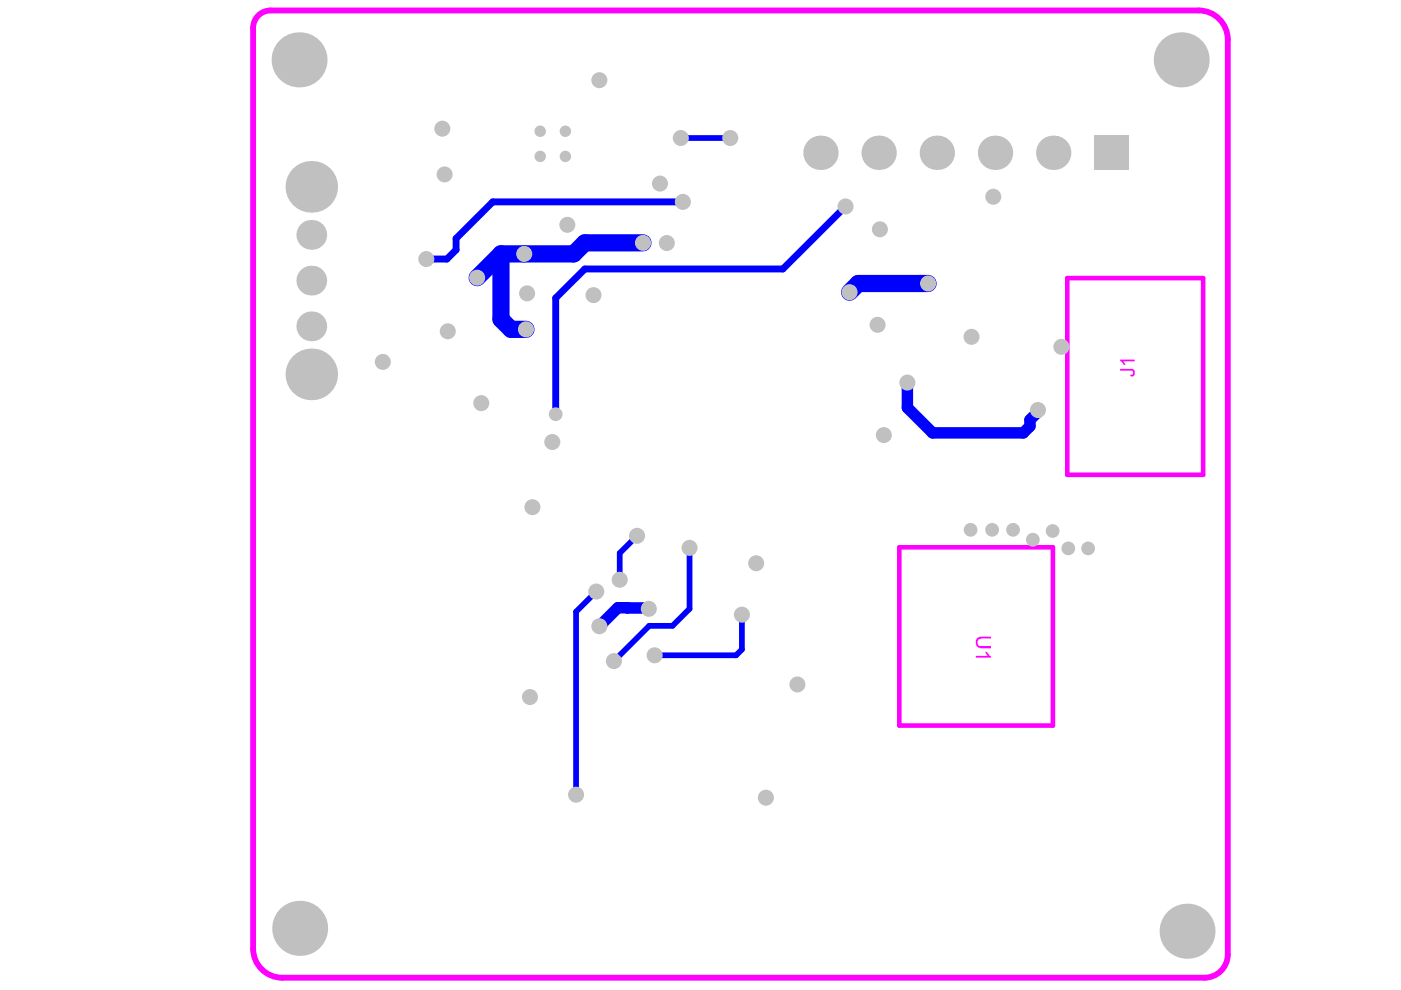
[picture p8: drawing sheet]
<svg xmlns="http://www.w3.org/2000/svg" width="297mm" height="210mm" viewBox="0 0 297 210" stroke-linecap="round" stroke-linejoin="round" font-family="sans-serif">
<path d="M53.7 5.9v195.2M57.4 2.2h196.7M260.3 8.4v194M59.8 207.3h195.6" fill="none" stroke="#f0f" stroke-width="1.2"/>
<path d="M226.3 59h28.8v41.7h-28.8zM190.7 116h32.5v37.8h-32.5z" fill="none" stroke="#f0f" stroke-width=".97"/>
<g fill="#f0f">
<path d="M207 135.5l.6-.5h2.5v.4h-1.8a.92 .92 0 0 0-1 1.2h.1a.56 .56 0 0 0 .9 .4h1.8v.5h-1.8a1.25 1.25 0 0 1-1.4-1.1z"/>
<path d="M206.9 139.1h2.5l-.5-.9h.3l.4 .6 .5 .4v.2h-3.2z"/>
<path d="M237.5 78.2h2.1a.84 .84 0 0 1 1 .6 .84 .84 0 0 1-.5 1h-.4l-.1-.4a.46 .46 0 0 0 .6-.4 .46 .46 0 0 0-.6-.4h-2.1z"/>
<path d="M237.5 76.2h3.1v.4h-2.5l.5 .6v.2h-.4l-.2-.5-.5-.4z"/>
</g>
<path d="M57.4 2.2a3.7 3.7 0 0 0-3.7 3.7M254.1 2.2a6.2 6.2 0 0 1 6.2 6.2M53.7 201.1a6.2 6.2 0 0 0 6.1 6.2M260.3 202.4a4.9 4.9 0 0 1-4.9 4.9" fill="none" stroke="#f0f" stroke-width="1.2"/>
<path d="M106.2 53.8v13.9l2.2 2.1h3.1M106.2 53.8l-5 5.1M136.3 51.5h-12.3l-2.4 2.3h-15.4M196.8 60.1h-14.8l-1.9 1.9" fill="none" stroke="#00f" stroke-width="3.6"/>
<path d="M144.8 42.8h-40.3l-7.8 7.8v2.4l-1.9 1.9h-4.4M179.3 43.8l-13.3 13.2h-42l-6.2 6.2v24.6" fill="none" stroke="#00f" stroke-width="1.5"/>
<path d="M192.4 81.1v5.3l5.3 5.4h19.3l1.4-1.4v-1.4l1.7-1.7v-.4M137.6 129.1l-.2-.2h-6.4l-3.9 3.9" fill="none" stroke="#00f" stroke-width="2.4"/>
<path d="M144.3 29.3h10.5M135.1 113.6l-3.7 3.7v5.6M146.2 116.2v12.9l-3.6 3.6h-5l-7.4 7.5M126.4 125.4l-4.3 4.3v38.8M157.3 130.3v7.4l-1.2 1.2h-17.3" fill="none" stroke="#00f" stroke-width="1.2"/>
<g fill="#c0c0c0">
<circle cx="180.1" cy="62" r="1.7"/>
<circle cx="196.8" cy="60.1" r="1.7"/>
<circle cx="206" cy="71.4" r="1.7"/>
<circle cx="112.9" cy="107.5" r="1.7"/>
<circle cx="127.1" cy="17" r="1.7"/>
<circle cx="111.5" cy="69.8" r="1.7"/>
<circle cx="94.9" cy="70.2" r="1.7"/>
<circle cx="81.2" cy="76.7" r="1.7"/>
<circle cx="111.8" cy="62.2" r="1.7"/>
<circle cx="136.3" cy="51.5" r="1.7"/>
<circle cx="120.3" cy="47.7" r="1.7"/>
<circle cx="111.2" cy="53.8" r="1.7"/>
<circle cx="101.2" cy="58.9" r="1.7"/>
<circle cx="125.8" cy="62.6" r="1.7"/>
<circle cx="90.4" cy="54.9" r="1.7"/>
<circle cx="137.6" cy="129.1" r="1.7"/>
<circle cx="130.2" cy="140.2" r="1.7"/>
<circle cx="126.4" cy="125.4" r="1.7"/>
<circle cx="127.1" cy="132.8" r="1.7"/>
<circle cx="135.1" cy="113.6" r="1.7"/>
<circle cx="162.4" cy="169.1" r="1.7"/>
<circle cx="160.3" cy="119.4" r="1.7"/>
<circle cx="219" cy="114.4" r="1.46"/>
<circle cx="214.8" cy="112.3" r="1.46"/>
<circle cx="210.3" cy="112.3" r="1.46"/>
<circle cx="225" cy="73.5" r="1.7"/>
<circle cx="230.7" cy="116.3" r="1.46"/>
<circle cx="226.5" cy="116.3" r="1.46"/>
<circle cx="205.8" cy="112.3" r="1.46"/>
<circle cx="223.2" cy="112.6" r="1.46"/>
<circle cx="210.6" cy="41.7" r="1.7"/>
<circle cx="112.4" cy="147.8" r="1.7"/>
<circle cx="186.1" cy="68.9" r="1.7"/>
<circle cx="117.1" cy="93.7" r="1.7"/>
<circle cx="102" cy="85.5" r="1.7"/>
<circle cx="117.8" cy="87.8" r="1.46"/>
<circle cx="144.8" cy="42.8" r="1.7"/>
<circle cx="141.4" cy="51.5" r="1.7"/>
<circle cx="94.3" cy="37" r="1.7"/>
<circle cx="93.8" cy="27.3" r="1.7"/>
<circle cx="139.9" cy="38.9" r="1.7"/>
<circle cx="186.6" cy="48.6" r="1.7"/>
<circle cx="187.4" cy="92.2" r="1.7"/>
<circle cx="169.1" cy="145.1" r="1.7"/>
<circle cx="220.1" cy="86.9" r="1.7"/>
<circle cx="192.4" cy="81.1" r="1.7"/>
<circle cx="179.3" cy="43.8" r="1.7"/>
<circle cx="157.3" cy="130.3" r="1.7"/>
<circle cx="138.8" cy="138.9" r="1.7"/>
<circle cx="131.4" cy="122.9" r="1.7"/>
<circle cx="146.2" cy="116.2" r="1.7"/>
<circle cx="122.1" cy="168.5" r="1.7"/>
<circle cx="154.8" cy="29.3" r="1.7"/>
<circle cx="144.3" cy="29.3" r="1.7"/>
<circle cx="114.5" cy="27.8" r="1.21"/>
<circle cx="114.5" cy="33.2" r="1.21"/>
<circle cx="119.9" cy="33.2" r="1.21"/>
<circle cx="119.9" cy="27.8" r="1.21"/>
<circle cx="66" cy="79.4" r="5.5"/>
<circle cx="66" cy="69.2" r="3.2"/>
<circle cx="66" cy="59.5" r="3.2"/>
<circle cx="66" cy="49.8" r="3.2"/>
<circle cx="66" cy="39.6" r="5.5"/>
<circle cx="63.5" cy="196.8" r="5.8"/>
<circle cx="198.6" cy="32.4" r="3.6"/>
<circle cx="211" cy="32.4" r="3.6"/>
<circle cx="223.3" cy="32.4" r="3.6"/>
<circle cx="251.7" cy="197.4" r="5.8"/>
<circle cx="174" cy="32.4" r="3.6"/>
<circle cx="186.3" cy="32.4" r="3.6"/>
<circle cx="250.4" cy="12.7" r="5.8"/>
<circle cx="63.4" cy="12.7" r="5.8"/>
</g>
<path d="M232 28.8h7.3v7.2h-7.3z" fill-rule="evenodd" fill="#c0c0c0"/>
</svg>
